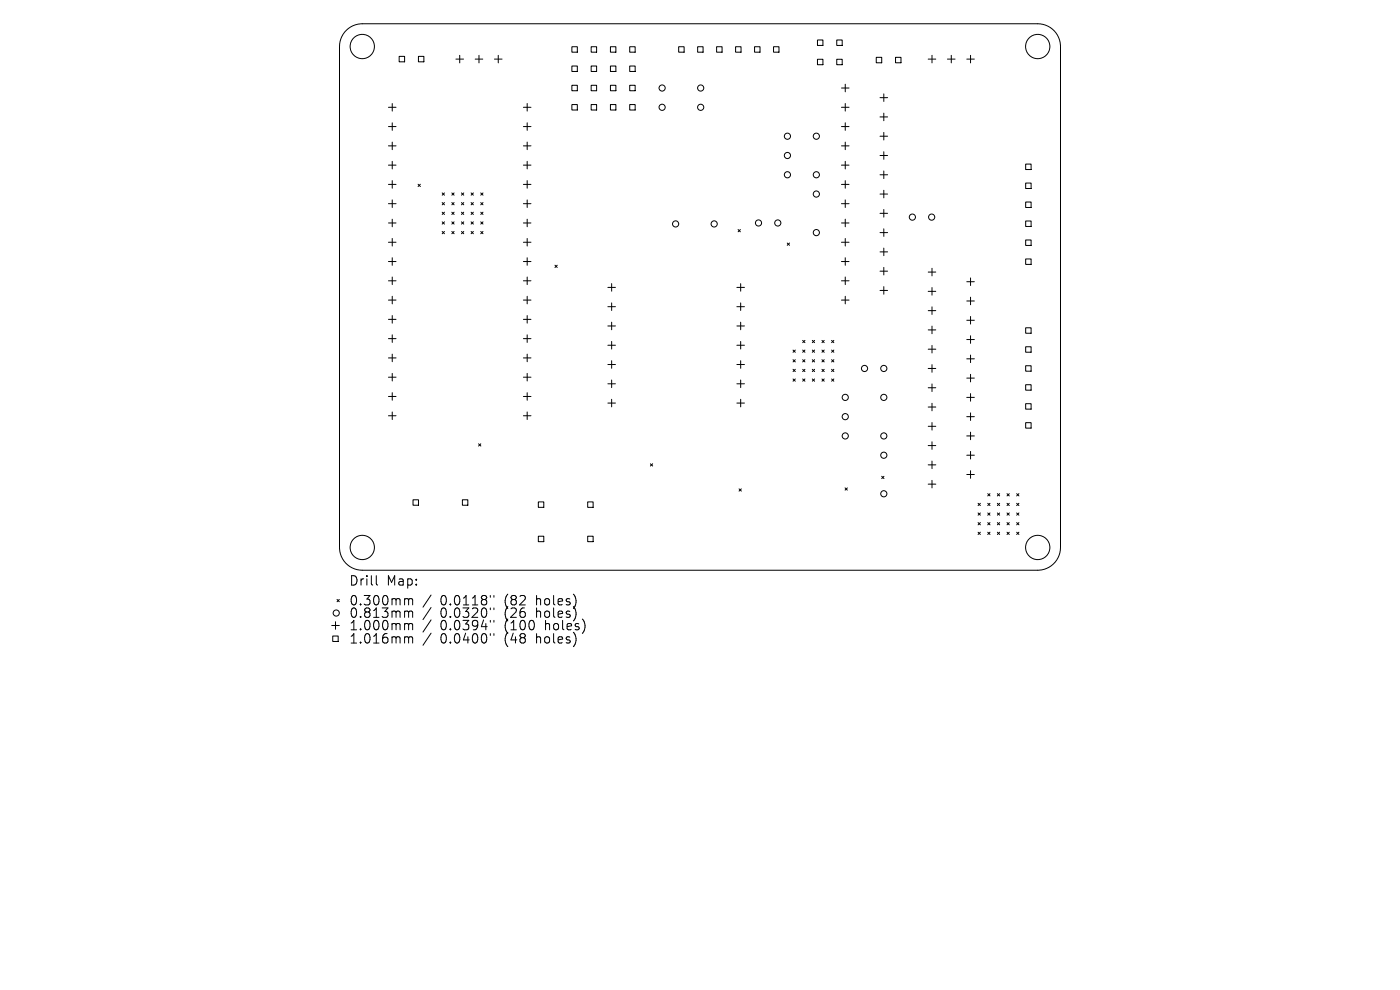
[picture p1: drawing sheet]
<svg xmlns="http://www.w3.org/2000/svg" width="297mm" height="210mm" viewBox="0 0 297 210" stroke-linecap="round" stroke-linejoin="round" font-family="sans-serif">
<defs><g id="words">
<g font-size="2.8">
<text x="74" y="124.5">Drill</text>
<text x="82" y="124.5">Map:</text>
<text x="74" y="128.7">0.300mm</text>
<text x="74" y="131.3">0.813mm</text>
<text x="93.4" y="128.7">0.0118&quot;</text>
<text x="93.4" y="131.3">0.0320&quot;</text>
<text x="107.2" y="128.7">(82</text>
<text x="107.2" y="131.3">(26</text>
<text x="114" y="128.7">holes)</text>
<text x="114" y="131.3">holes)</text>
<text x="74" y="134">1.000mm</text>
<text x="74" y="136.8">1.016mm</text>
<text x="93.4" y="134">0.0394&quot;</text>
<text x="93.4" y="136.8">0.0400&quot;</text>
<text x="107.2" y="134">(100</text>
<text x="107.2" y="136.8">(48</text>
<text x="114" y="136.8">holes)</text>
<text x="115.9" y="134">holes)</text>
</g>
</g></defs>
<g fill="none" stroke="#000" stroke-width=".21">
<path d="M73.5 6.4l1.4-1 2-.4h143.2a4.8 4.8 0 0 1 4.9 4.9v106.2a4.8 4.8 0 0 1-4.9 4.9h-143.2a4.8 4.8 0 0 1-4.9-4.9v-106.2l.2-1.1 .3-1.1zM84.7 12h1.1v1.1h-1.1zM88.8 12h1.1v1.1h-1.1zM96.7 12.5h1.6M97.5 11.7v1.6M100.8 12.5h1.6M101.6 11.7v1.6M104.9 12.5h1.6M105.7 11.7v1.6M121.3 9.9h1.2v1.2h-1.2zM121.3 14h1.2v1.2h-1.2zM121.3 18.1h1.2v1.1h-1.2z"/>
<path d="M125.4 9.9h1.2v1.2h-1.2zM125.4 14h1.2v1.2h-1.2zM125.4 18.1h1.2v1.1h-1.2zM129.5 9.9h1.2v1.2h-1.2zM129.5 14h1.2v1.2h-1.2zM129.5 18.1h1.2v1.1h-1.2zM133.6 9.9h1.1v1.2h-1.1zM133.6 14h1.1v1.2h-1.1zM133.6 18.1h1.1v1.1h-1.1zM144 9.9h1.1v1.2h-1.1zM148 9.9h1.2v1.2h-1.2zM152 9.9h1.2v1.2h-1.2z"/>
<path d="M156.1 9.9h1.1v1.2h-1.1zM160.1 9.9h1.1v1.2h-1.1zM164.1 9.9h1.2v1.2h-1.2zM173.4 8.5h1.2v1.1h-1.2zM173.4 12.6h1.2v1.1h-1.2zM177.5 8.5h1.2v1.1h-1.2zM177.5 12.6h1.2v1.1h-1.2zM178.5 18.7h1.6M179.3 17.9v1.6M185.9 12.2h1.2v1.1h-1.2zM187.5 19.9v1.6M190 12.2h1.1v1.1h-1.1z"/>
<path d="M196.9 12.5h1.6M197.7 11.7v1.6M201 12.5h1.6M201.8 11.7v1.6M205.1 12.5h1.6M205.9 11.7v1.6M82.4 22.8h1.6M82.4 26.9h1.6M82.4 30.9h1.6M82.4 35h1.6M82.4 39.1h1.6M83.2 22v1.6"/>
<path d="M83.2 26v1.7M83.2 30.1v1.6M83.2 34.2v1.6M83.2 38.3v1.6M88.7 39.1l.5 .5M89.2 39.1l-.5 .5M111 22.8h1.6M111 26.9h1.6M111 30.9h1.6M111 35h1.6M111 39.1h1.6M111.8 22v1.6"/>
<path d="M111.8 26v1.7M111.8 30.1v1.6M111.8 34.2v1.6M111.8 38.3v1.6M121.3 22.2h1.2v1.1h-1.2zM125.4 22.2h1.2v1.1h-1.2zM129.5 22.2h1.2v1.1h-1.2zM133.6 22.2h1.1v1.1h-1.1zM178.5 22.8h1.6M178.5 26.9h1.6M178.5 30.9h1.6M178.5 35h1.6"/>
<path d="M178.5 39.1h1.6M179.3 22v1.6M179.3 26v1.7M179.3 30.1v1.6M179.3 34.2v1.6M179.3 38.3v1.6M186.7 20.7h1.6M186.7 24.8h1.6M186.7 28.9h1.6M186.7 33h1.6M186.7 37.1h1.6M187.5 24v1.6"/>
<path d="M187.5 28.1v1.6M187.5 32.2v1.6M187.5 36.3v1.6M217.6 34.8h1.1v1.2h-1.1zM217.6 38.8h1.1v1.2h-1.1zM82.4 43.2h1.6M82.4 47.3h1.6M82.4 51.4h1.6M82.4 55.5h1.6M82.4 59.6h1.6M83.2 42.4v1.6M83.2 46.5v1.6"/>
<path d="M83.2 50.6v1.6M83.2 54.7v1.6M83.2 58.8v1.6M93.8 40.9l.5 .5M93.8 43l.5 .5M93.8 45l.5 .5M93.8 47.1l.5 .4M93.8 49.1l.5 .5M94.3 40.9l-.5 .5M94.3 43l-.5 .5M94.3 45l-.5 .5M94.3 47.1l-.5 .4"/>
<path d="M94.3 49.1l-.5 .5M95.9 45l.4 .5M95.9 47.1l.4 .4M95.9 49.1l.4 .5M95.9 40.9l.4 .5M95.9 43l.4 .5M96.3 40.9l-.4 .5M96.3 43l-.4 .5M96.3 45l-.4 .5M96.3 47.1l-.4 .4M96.3 49.1l-.4 .5M97.9 47.1l.5 .4"/>
<path d="M97.9 49.1l.5 .5M97.9 43l.5 .5M97.9 45l.5 .5M97.9 40.9l.5 .5M98.4 40.9l-.5 .5M98.4 43l-.5 .5M98.4 45l-.5 .5M98.4 47.1l-.5 .4M98.4 49.1l-.5 .5M99.9 49.1l.5 .5M99.9 45l.5 .5M99.9 47.1l.5 .4"/>
<path d="M99.9 43l.5 .5M99.9 40.9l.5 .5M100.4 40.9l-.5 .5M100.4 43l-.5 .5M100.4 45l-.5 .5M100.4 47.1l-.5 .4M100.4 49.1l-.5 .5M102 47.1l.5 .4M102 49.1l.5 .5M102 45l.5 .5M102 43l.5 .5M102 40.9l.5 .5"/>
<path d="M102.5 40.9l-.5 .5M102.5 43l-.5 .5M102.5 45l-.5 .5M102.5 47.1l-.5 .4M102.5 49.1l-.5 .5M111 43.2h1.6M111 47.3h1.6M111 51.4h1.6M111 55.5h1.6M111 59.6h1.6M111.8 42.4v1.6M111.8 46.5v1.6"/>
<path d="M111.8 50.6v1.6M111.8 54.7v1.6M111.8 58.8v1.6M117.7 56.3l.5 .4M118.2 56.3l-.5 .4M156.6 48.7l.5 .5M157.1 48.7l-.5 .5M167 51.6l.5 .4M167.5 51.6l-.5 .4M178.5 43.2h1.6M178.5 47.3h1.6M178.5 51.4h1.6"/>
<path d="M178.5 55.5h1.6M178.5 59.6h1.6M179.3 42.4v1.6M179.3 46.5v1.6M179.3 50.6v1.6M179.3 54.7v1.6M179.3 58.8v1.6M186.7 41.2h1.6M186.7 45.3h1.6M186.7 49.3h1.6M186.7 53.4h1.6M186.7 57.5h1.6"/>
<path d="M187.5 40.4v1.6M187.5 44.4v1.7M187.5 48.5v1.6M187.5 52.6v1.6M187.5 56.7v1.6M196.9 57.7h1.6M197.7 56.9v1.6M205.1 59.8h1.6M205.9 59v1.6M217.6 42.9h1.1v1.1h-1.1zM217.6 46.9h1.1v1.1h-1.1zM217.6 50.9h1.1v1.2h-1.1z"/>
<path d="M217.6 54.9h1.1v1.2h-1.1zM82.4 63.7h1.6M82.4 67.7h1.6M82.4 71.8h1.6M82.4 75.9h1.6M83.2 62.9v1.6M83.2 66.9v1.7M83.2 71v1.6M83.2 75.1v1.6M83.2 79.2v1.6M111 63.7h1.6M111 67.7h1.6"/>
<path d="M111 71.8h1.6M111 75.9h1.6M111.8 62.9v1.6M111.8 66.9v1.7M111.8 71v1.6M111.8 75.1v1.6M111.8 79.2v1.6M129 61h1.6M129 65.1h1.6M129 69.1h1.6M129 73.2h1.6M129 77.3h1.6"/>
<path d="M129.8 60.2v1.6M129.8 64.3v1.6M129.8 68.3v1.7M129.8 72.4v1.6M129.8 76.5v1.6M156.3 61h1.6M156.3 65.1h1.6M156.3 69.1h1.6M156.3 73.2h1.6M156.3 77.3h1.6M157.1 60.2v1.6M157.1 64.3v1.6"/>
<path d="M157.1 68.3v1.7M157.1 72.4v1.6M157.1 76.5v1.6M168.2 74.3l.5 .4M168.2 76.3l.5 .5M168.2 78.3l.5 .5M168.7 74.3l-.5 .4M168.7 76.3l-.5 .5M168.7 78.3l-.5 .5M170.3 78.3l.5 .5M170.3 72.2l.5 .5M170.3 74.3l.5 .4"/>
<path d="M170.3 76.3l.5 .5M170.8 72.2l-.5 .5M170.8 74.3l-.5 .4M170.8 76.3l-.5 .5M170.8 78.3l-.5 .5M172.3 74.3l.5 .4M172.3 76.3l.5 .5M172.3 78.3l.5 .5M172.3 72.2l.5 .5M172.8 72.2l-.5 .5M172.8 74.3l-.5 .4M172.8 76.3l-.5 .5"/>
<path d="M172.8 78.3l-.5 .5M174.4 76.3l.5 .5M174.4 78.3l.5 .5M174.4 74.3l.5 .4M174.4 72.2l.5 .5M174.9 72.2l-.5 .5M174.9 74.3l-.5 .4M174.9 76.3l-.5 .5M174.9 78.3l-.5 .5M176.4 78.3l.5 .5M176.4 76.3l.5 .5M176.4 74.3l.5 .4"/>
<path d="M176.4 72.2l.5 .5M176.9 72.2l-.5 .5M176.9 74.3l-.5 .4M176.9 76.3l-.5 .5M176.9 78.3l-.5 .5M178.5 63.7h1.6M179.3 62.9v1.6M186.7 61.6h1.6M187.5 60.8v1.6M196.9 61.8h1.6M196.9 65.9h1.6M196.9 70h1.6"/>
<path d="M196.9 74.1h1.6M196.9 78.2h1.6M197.7 61v1.6M197.7 65.1v1.6M197.7 69.2v1.6M197.7 73.3v1.6M197.7 77.4v1.6M205.1 63.8h1.6M205.1 67.9h1.6M205.1 72h1.6M205.1 76.1h1.6M205.9 63v1.7"/>
<path d="M205.9 67.1v1.6M205.9 71.2v1.6M205.9 75.3v1.6M205.9 79.4v1.6M217.6 69.5h1.1v1.2h-1.1zM217.6 73.6h1.1v1.1h-1.1zM217.6 77.6h1.1v1.1h-1.1zM82.4 80h1.6M82.4 84.1h1.6M82.4 88.2h1.6M83.2 83.3v1.6M83.2 87.4v1.6"/>
<path d="M101.5 94.1l.5 .5M102 94.1l-.5 .5M111 80h1.6M111 84.1h1.6M111 88.2h1.6M111.8 83.3v1.6M111.8 87.4v1.6M129 81.4h1.6M129 85.5h1.6M129.8 80.6v1.6M129.8 84.7v1.6M138 98.4l.5 .5"/>
<path d="M138.5 98.4l-.5 .5M156.3 81.4h1.6M156.3 85.5h1.6M157.1 80.6v1.6M157.1 84.7v1.6M168.2 80.4l.5 .5M168.7 80.4l-.5 .5M170.3 80.4l.5 .5M170.8 80.4l-.5 .5M172.3 80.4l.5 .5M172.8 80.4l-.5 .5M174.4 80.4l.5 .5"/>
<path d="M174.9 80.4l-.5 .5M176.4 80.4l.5 .5M176.9 80.4l-.5 .5M196.9 82.3h1.6M196.9 86.3h1.6M196.9 90.4h1.6M196.9 94.5h1.6M196.9 98.6h1.6M197.7 81.4v1.7M197.7 85.5v1.6M197.7 89.6v1.6M197.7 93.7v1.6"/>
<path d="M197.7 97.8v1.6M205.1 80.2h1.6M205.1 84.3h1.6M205.1 88.4h1.6M205.1 92.5h1.6M205.1 96.6h1.6M205.9 83.5v1.6M205.9 87.6v1.6M205.9 91.7v1.6M205.9 95.8v1.6M205.9 99.9v1.6M217.6 81.6h1.1v1.2h-1.1z"/>
<path d="M217.6 85.6h1.1v1.2h-1.1zM217.6 89.7h1.1v1.1h-1.1zM87.6 106h1.2v1.2h-1.2zM98.1 106h1.1v1.2h-1.1zM114.2 106.5h1.2v1.1h-1.2zM114.2 113.7h1.2v1.2h-1.2zM124.7 106.5h1.1v1.1h-1.1zM124.7 113.7h1.1v1.2h-1.1zM156.8 103.7l.5 .5M157.3 103.7l-.5 .5M179.3 103.5l.5 .5M179.8 103.5l-.5 .5"/>
<path d="M187 101l.5 .5M187.5 101l-.5 .5M196.9 102.7h1.6M197.7 101.9v1.6M205.1 100.7h1.6M207.5 106.8l.5 .4M207.5 108.8l.5 .5M207.5 110.9l.5 .4M207.5 112.9l.5 .5M208 106.8l-.5 .4M208 108.8l-.5 .5M208 110.9l-.5 .4"/>
<path d="M208 112.9l-.5 .5M209.5 108.8l.5 .5M209.5 110.9l.5 .4M209.5 104.7l.5 .5M209.5 106.8l.5 .4M209.5 112.9l.5 .5M210 104.7l-.5 .5M210 106.8l-.5 .4M210 108.8l-.5 .5M210 110.9l-.5 .4M210 112.9l-.5 .5M211.6 110.9l.5 .4"/>
<path d="M211.6 112.9l.5 .5M211.6 106.8l.5 .4M211.6 108.8l.5 .5M211.6 104.7l.5 .5M212.1 104.7l-.5 .5M212.1 106.8l-.5 .4M212.1 108.8l-.5 .5M212.1 110.9l-.5 .4M212.1 112.9l-.5 .5M213.6 112.9l.5 .5M213.6 108.8l.5 .5M213.6 110.9l.5 .4"/>
<path d="M213.6 106.8l.5 .4M213.6 104.7l.5 .5M214.1 104.7l-.5 .5M214.1 106.8l-.5 .4M214.1 108.8l-.5 .5M214.1 110.9l-.5 .4M214.1 112.9l-.5 .5M215.7 112.9l.5 .5M215.7 108.8l.5 .5M215.7 106.8l.5 .4M215.7 104.7l.5 .5M215.7 110.9l.5 .4"/>
<path d="M216.2 104.7l-.5 .5M216.2 106.8l-.5 .4M216.2 108.8l-.5 .5M216.2 110.9l-.5 .4M216.2 112.9l-.5 .5M70.4 132.7h1.6M70.6 134.9h1.1v1.2h-1.1zM71.2 131.9v1.6M71.5 127.2l.5 .4M72 127.2l-.5 .4M79.8 122.1v1.7l.3 .3M86.1 127l.5 .1 .1 .2"/>
<path d="M86.1 129.6h.3l.3 .3M86.1 132.3h.3l.3 .3M86.1 135.1l.5 .1 .1 .2M86.7 127.3l.3-.3 .4 .1 .1 1.2M86.7 127.3v1M86.7 129.9v1.1M86.7 132.6v1M86.7 135.4v1M86.7 129.9l.3-.3 .4 .1 .1 1.3M86.7 132.6l.3-.3 .4 .1 .1 1.2M86.7 135.4l.3-.3 .4 .1 .1 1.2M91.4 126.2l-1.7 2.6"/>
<path d="M91.4 128.9l-1.7 2.5M91.4 131.5l-1.7 2.6M91.4 134.3l-1.7 2.6M104 126.3v.4M104 129v.3M104 131.6v.4M104 134.4v.4M104.8 126.3v.4M104.8 129v.3M104.8 131.6v.4M104.8 134.4v.4"/>
<circle cx="76.9" cy="9.9" r="2.58"/>
<circle cx="140.5" cy="18.7" r=".65"/>
<circle cx="148.6" cy="18.7" r=".65"/>
<circle cx="220.1" cy="9.9" r="2.58"/>
<circle cx="140.5" cy="22.8" r=".65"/>
<circle cx="148.6" cy="22.8" r=".65"/>
<circle cx="167" cy="37.1" r=".65"/>
<circle cx="167" cy="33" r=".65"/>
<circle cx="167" cy="28.9" r=".65"/>
<circle cx="173.2" cy="37.1" r=".65"/>
<circle cx="173.2" cy="28.9" r=".65"/>
<circle cx="143.3" cy="47.5" r=".65"/>
<circle cx="151.5" cy="47.5" r=".65"/>
<circle cx="160.9" cy="47.3" r=".65"/>
<circle cx="165" cy="47.3" r=".65"/>
<circle cx="173.2" cy="41.2" r=".65"/>
<circle cx="173.2" cy="49.3" r=".65"/>
<circle cx="193.6" cy="46.1" r=".65"/>
<circle cx="197.6" cy="46.1" r=".65"/>
<circle cx="183.4" cy="78.2" r=".65"/>
<circle cx="187.5" cy="78.2" r=".65"/>
<circle cx="179.3" cy="88.4" r=".65"/>
<circle cx="179.3" cy="84.3" r=".65"/>
<circle cx="179.3" cy="92.5" r=".65"/>
<circle cx="187.5" cy="96.6" r=".65"/>
<circle cx="187.5" cy="84.3" r=".65"/>
<circle cx="187.5" cy="92.5" r=".65"/>
<circle cx="76.9" cy="116.1" r="2.58"/>
<circle cx="187.5" cy="104.7" r=".65"/>
<circle cx="220.1" cy="116.1" r="2.58"/>
<circle cx="71.3" cy="130" r=".65"/>
</g>
<use href="#words"/>
</svg>
